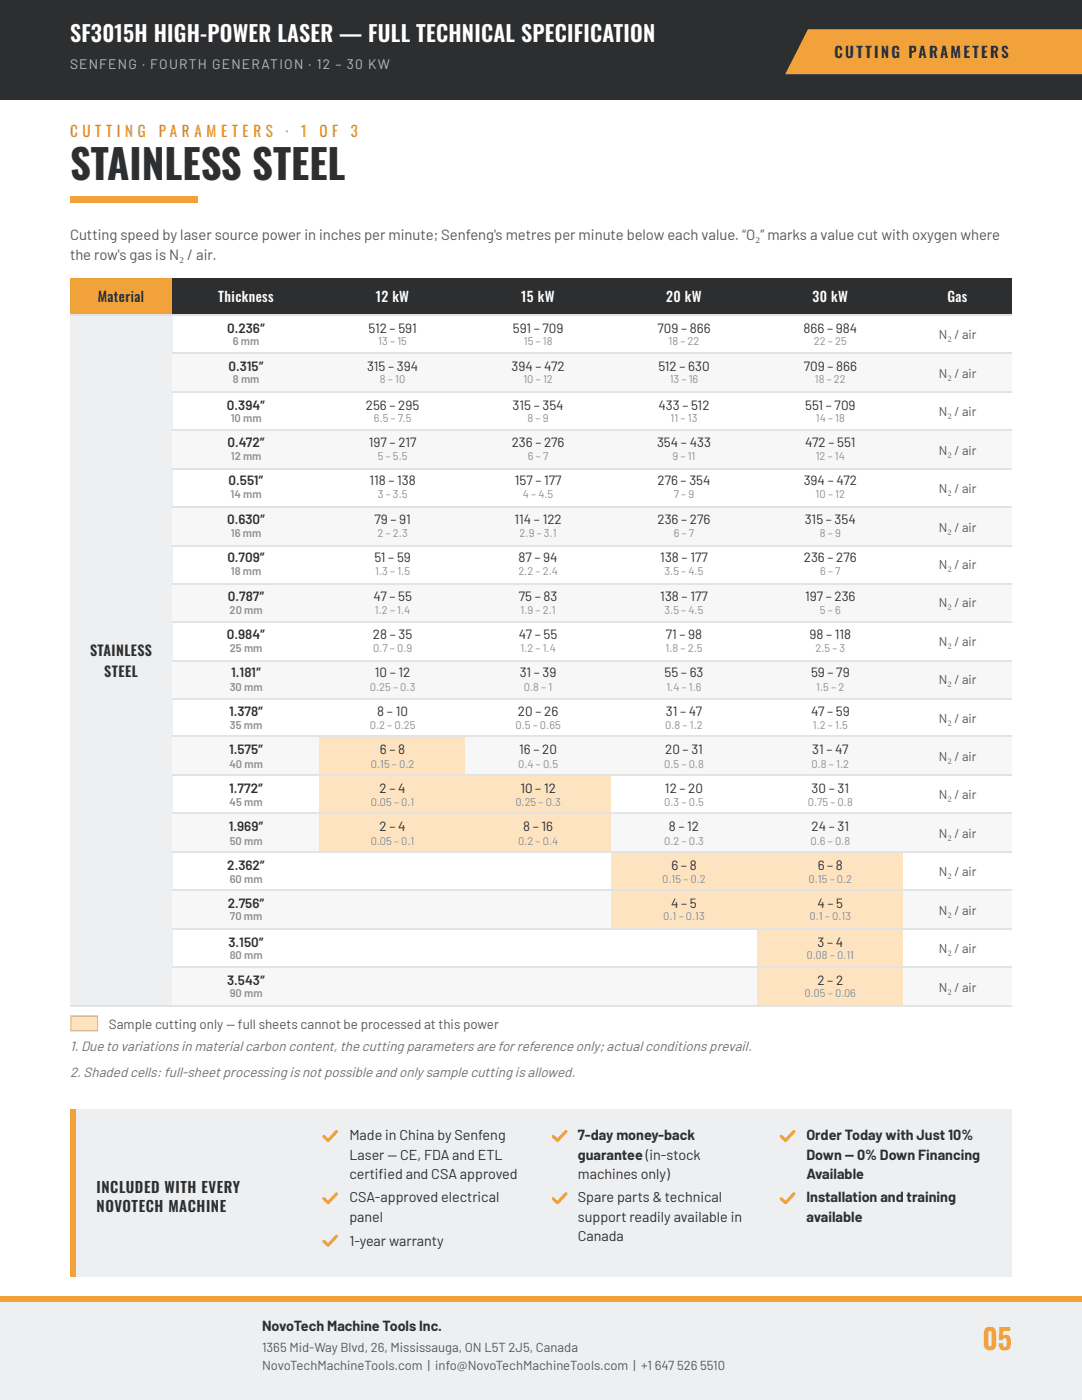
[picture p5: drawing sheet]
<svg xmlns="http://www.w3.org/2000/svg" width="216mm" height="279mm" viewBox="0 0 216 279" stroke-linecap="round" stroke-linejoin="round" font-family="sans-serif">
<defs><g id="words">
<text font-size="8.1" fill="#2d2e30" x="14" y="36">STAINLESS STEEL</text>
<text font-size="5.6" fill="#f2a23b" x="196" y="269.3">05</text>
<text font-size="4.4" fill="#fff" x="14" y="8.5">SF3015H HIGH-POWER LASER — FULL TECHNICAL SPECIFICATION</text>
<g font-size="3" fill="#2d2e30">
<text x="166.5" y="11.6">CUTTING PARAMETERS</text>
<text x="19.3" y="238.1">INCLUDED WITH EVERY</text>
<text x="19.3" y="241.8">NOVOTECH MACHINE</text>
</g>
<g font-size="3" fill="#e08a1e">
<text x="14" y="27.3">C U T T I N G</text>
<text x="31.7" y="27.3">P A R A M E T E R S</text>
<text x="57" y="27.3">·</text>
<text x="60.1" y="27.3">1</text>
<text x="63.8" y="27.3">O F</text>
<text x="70" y="27.3">3</text>
</g>
<g font-size="3" fill="#55575b">
<text x="14" y="47.9">Cutting speed by laser source power in inches per minute; Senfeng's metres per minute below each value. “O₂” marks a value cut with oxygen where</text>
<text x="14" y="51.9">the row's gas is N₂ / air.</text>
</g>
<g font-size="2.9" fill="#2d2e30">
<text x="69.7" y="227.5">Made in China by Senfeng</text>
<text x="115.3" y="227.5">7-day money-back</text>
<text x="160.9" y="227.5">Order Today with Just 10%</text>
<text x="69.7" y="231.5">Laser — CE, FDA and ETL</text>
<text x="115.3" y="231.5">guarantee (in-stock</text>
<text x="160.9" y="231.5">Down — 0% Down Financing</text>
<text x="69.7" y="235.2">certifed and CSA approved</text>
<text x="69.7" y="240">CSA-approved electrical</text>
<text x="75.6" y="235.2">i</text>
<text x="115.3" y="235.2">machines only)</text>
<text x="115.3" y="240">Spare parts &amp; technical</text>
<text x="160.9" y="235.2">Available</text>
<text x="160.9" y="240">Installation and training</text>
<text x="69.7" y="243.9">panel</text>
<text x="115.3" y="243.9">support readily available in</text>
<text x="160.9" y="243.9">available</text>
<text x="69.7" y="248.7">1-year warranty</text>
<text x="115.3" y="247.6">Canada</text>
<text x="52.3" y="265.6">NovoTech Machine Tools Inc.</text>
</g>
<text font-size="2.8" fill="#b8babd" x="14" y="13.8">SENFENG · FOURTH GENERATION · 12 – 30 KW</text>
<g font-size="2.8" fill="#2d2e30">
<text x="19.5" y="60.3">Material</text>
<text x="18" y="131">STAINLESS</text>
<text x="20.8" y="135.2">STEEL</text>
</g>
<g font-size="2.8" fill="#fff">
<text x="43.5" y="60.3">Thickness</text>
<text x="75" y="60.3">12 kW</text>
<text x="104" y="60.3">15 kW</text>
<text x="132.9" y="60.3">20 kW</text>
<text x="162.1" y="60.3">30 kW</text>
<text x="189.1" y="60.3">Gas</text>
</g>
<g font-size="2.8" fill="#6d6f73">
<text x="14" y="209.8">1. Due to variations in material carbon content, the cutting parameters are for reference only; actual conditions prevail.</text>
<text x="14" y="214.8">2. Shaded cells: full-sheet processing is not possible and only sample cutting is allowed.</text>
</g>
<g font-size="2.7" fill="#2d2e30">
<text x="45.3" y="66.4">0.236″</text>
<text x="73.5" y="66.4">512 – 591</text>
<text x="102.3" y="66.4">591 – 709</text>
<text x="131.2" y="66.4">709 – 866</text>
<text x="160.3" y="66.4">866 – 984</text>
<text x="45.6" y="74.1">0.315″</text>
<text x="73.2" y="74.1">315 – 394</text>
<text x="102.1" y="74.1">394 – 472</text>
<text x="131.4" y="74.1">512 – 630</text>
<text x="160.4" y="74.1">709 – 866</text>
<text x="45.3" y="81.8">0.394″</text>
<text x="73" y="81.8">256 – 295</text>
<text x="102.3" y="81.8">315 – 354</text>
<text x="131.4" y="81.8">433 – 512</text>
<text x="160.7" y="81.8">551 – 709</text>
<text x="45.4" y="89.2">0.472″</text>
<text x="73.6" y="89.2">197 – 217</text>
<text x="102.1" y="89.2">236 – 276</text>
<text x="131.1" y="89.2">354 – 433</text>
<text x="160.7" y="89.2">472 – 551</text>
<text x="45.6" y="96.8">0.551″</text>
<text x="73.7" y="96.8">118 – 138</text>
<text x="102.7" y="96.8">157 – 177</text>
<text x="131.2" y="96.8">276 – 354</text>
<text x="160.4" y="96.8">394 – 472</text>
<text x="45.3" y="104.5">0.630″</text>
<text x="74.7" y="104.5">79 – 91</text>
<text x="102.7" y="104.5">114 – 122</text>
<text x="131.2" y="104.5">236 – 276</text>
<text x="160.6" y="104.5">315 – 354</text>
<text x="45.4" y="112.2">0.709″</text>
<text x="74.7" y="112.2">51 – 59</text>
<text x="103.5" y="112.2">87 – 94</text>
<text x="131.8" y="112.2">138 – 177</text>
<text x="160.4" y="112.2">236 – 276</text>
<text x="45.5" y="119.9">0.787″</text>
<text x="74.5" y="119.9">47 – 55</text>
<text x="103.5" y="119.9">75 – 83</text>
<text x="131.8" y="119.9">138 – 177</text>
<text x="160.7" y="119.9">197 – 236</text>
<text x="45.3" y="127.5">0.984″</text>
<text x="74.4" y="127.5">28 – 35</text>
<text x="103.5" y="127.5">47 – 55</text>
<text x="132.8" y="127.5">71 – 98</text>
<text x="161.5" y="127.5">98 – 118</text>
<text x="46.1" y="135.2">1.181″</text>
<text x="74.8" y="135.2">10 – 12</text>
<text x="103.7" y="135.2">31 – 39</text>
<text x="132.6" y="135.2">55 – 63</text>
<text x="161.8" y="135.2">59 – 79</text>
<text x="45.7" y="142.9">1.378″</text>
<text x="75.3" y="142.9">8 – 10</text>
<text x="103.4" y="142.9">20 – 26</text>
<text x="132.9" y="142.9">31 – 47</text>
<text x="161.8" y="142.9">47 – 59</text>
<text x="45.7" y="150.5">1.575″</text>
<text x="75.8" y="150.5">6 – 8</text>
<text x="103.6" y="150.5">16 – 20</text>
<text x="132.7" y="150.5">20 – 31</text>
<text x="162.1" y="150.5">31 – 47</text>
<text x="45.7" y="158.2">1.772″</text>
<text x="75.8" y="158.2">2 – 4</text>
<text x="103.8" y="158.2">10 – 12</text>
<text x="132.7" y="158.2">12 – 20</text>
<text x="161.9" y="158.2">30 – 31</text>
<text x="45.7" y="165.9">1.969″</text>
<text x="75.8" y="165.9">2 – 4</text>
<text x="104.4" y="165.9">8 – 16</text>
<text x="133.5" y="165.9">8 – 12</text>
<text x="161.9" y="165.9">24 – 31</text>
<text x="45.4" y="173.6">2.362″</text>
<text x="134" y="173.6">6 – 8</text>
<text x="163.2" y="173.6">6 – 8</text>
<text x="45.4" y="181.2">2.756″</text>
<text x="133.9" y="181.2">4 – 5</text>
<text x="163.1" y="181.2">4 – 5</text>
<text x="45.6" y="188.9">3.150″</text>
<text x="163.1" y="188.9">3 – 4</text>
<text x="45.3" y="196.6">3.543″</text>
<text x="163.1" y="196.6">2 – 2</text>
</g>
<text font-size="2.7" fill="#55575b" x="21.7" y="205.3">Sample cutting only — full sheets cannot be processed at this power</text>
<g font-size="2.6" fill="#55575b">
<text x="52.3" y="269.9">1365 Mid-Way Blvd, 26, Mississauga, ON L5T 2J5, Canada</text>
<text x="52.3" y="273.3">NovoTechMachineTools.com | info@NovoTechMachineTools.com | +1</text>
<text x="130.6" y="273.3">647</text>
<text x="135.1" y="273.3">526</text>
<text x="139.7" y="273.3">5510</text>
</g>
<g font-size="2.5" fill="#55575b">
<text x="187.3" y="67.7">N₂ / air</text>
<text x="187.3" y="75.4">N₂ / air</text>
<text x="187.3" y="83.1">N₂ / air</text>
<text x="187.3" y="90.8">N₂ / air</text>
<text x="187.3" y="98.4">N₂ / air</text>
<text x="187.3" y="106.1">N₂ / air</text>
<text x="187.3" y="113.5">N₂ / air</text>
<text x="187.3" y="121.2">N₂ / air</text>
<text x="187.3" y="128.9">N₂ / air</text>
<text x="187.3" y="136.5">N₂ / air</text>
<text x="187.3" y="144.2">N₂ / air</text>
<text x="187.3" y="151.9">N₂ / air</text>
<text x="187.3" y="159.5">N₂ / air</text>
<text x="187.3" y="167.2">N₂ / air</text>
<text x="187.3" y="174.9">N₂ / air</text>
<text x="187.3" y="182.6">N₂ / air</text>
<text x="187.3" y="190.2">N₂ / air</text>
<text x="187.3" y="197.9">N₂ / air</text>
</g>
<g font-size="2.2" fill="#8c8e91">
<text x="46.5" y="68.8">6 mm</text>
<text x="75.5" y="68.8">13 – 15</text>
<text x="104.5" y="68.8">15 – 18</text>
<text x="133.4" y="68.8">18 – 22</text>
<text x="162.4" y="68.8">22 – 25</text>
<text x="46.5" y="76.5">8 mm</text>
<text x="75.8" y="76.5">8 – 10</text>
<text x="104.4" y="76.5">10 – 12</text>
<text x="133.6" y="76.5">13 – 16</text>
<text x="162.6" y="76.5">18 – 22</text>
<text x="46" y="84.1">10 mm</text>
<text x="74.6" y="84.1">6.5 – 7.5</text>
<text x="105.3" y="84.1">8 – 9</text>
<text x="133.8" y="84.1">11 – 13</text>
<text x="162.8" y="84.1">14 – 18</text>
<text x="46.1" y="91.8">12 mm</text>
<text x="75.4" y="91.8">5 – 5.5</text>
<text x="105.3" y="91.8">6 – 7</text>
<text x="134.2" y="91.8">9 – 11</text>
<text x="162.8" y="91.8">12 – 14</text>
<text x="46" y="99.5">14 mm</text>
<text x="75.4" y="99.5">3 – 3.5</text>
<text x="104.3" y="99.5">4 – 4.5</text>
<text x="134.4" y="99.5">7 – 9</text>
<text x="162.7" y="99.5">10 – 12</text>
<text x="46.1" y="107.2">16 mm</text>
<text x="75.3" y="107.2">2 – 2.3</text>
<text x="103.7" y="107.2">2.9 – 3.1</text>
<text x="134.4" y="107.2">6 – 7</text>
<text x="163.6" y="107.2">8 – 9</text>
<text x="46.1" y="114.8">18 mm</text>
<text x="74.9" y="114.8">1.3 – 1.5</text>
<text x="103.4" y="114.8">2.2 – 2.4</text>
<text x="132.6" y="114.8">3.5 – 4.5</text>
<text x="163.6" y="114.8">6 – 7</text>
<text x="45.8" y="122.5">20 mm</text>
<text x="74.8" y="122.5">1.2 – 1.4</text>
<text x="103.9" y="122.5">1.9 – 2.1</text>
<text x="132.6" y="122.5">3.5 – 4.5</text>
<text x="163.6" y="122.5">5 – 6</text>
<text x="45.9" y="130.2">25 mm</text>
<text x="74.4" y="130.2">0.7 – 0.9</text>
<text x="103.8" y="130.2">1.2 – 1.4</text>
<text x="132.8" y="130.2">1.8 – 2.5</text>
<text x="162.7" y="130.2">2.5 – 3</text>
<text x="45.8" y="137.8">30 mm</text>
<text x="73.8" y="137.8">0.25 – 0.3</text>
<text x="104.5" y="137.8">0.8 – 1</text>
<text x="133" y="137.8">1.4 – 1.6</text>
<text x="162.9" y="137.8">1.5 – 2</text>
<text x="45.9" y="145.5">35 mm</text>
<text x="73.8" y="145.5">0.2 – 0.25</text>
<text x="102.9" y="145.5">0.5 – 0.65</text>
<text x="132.7" y="145.5">0.8 – 1.2</text>
<text x="162.2" y="145.5">1.2 – 1.5</text>
<text x="45.8" y="153.2">40 mm</text>
<text x="74" y="153.2">0.15 – 0.2</text>
<text x="103.4" y="153.2">0.4 – 0.5</text>
<text x="132.5" y="153.2">0.5 – 0.8</text>
<text x="161.9" y="153.2">0.8 – 1.2</text>
<text x="45.8" y="160.9">45 mm</text>
<text x="74" y="160.9">0.05 – 0.1</text>
<text x="102.8" y="160.9">0.25 – 0.3</text>
<text x="132.5" y="160.9">0.3 – 0.5</text>
<text x="161.2" y="160.9">0.75 – 0.8</text>
<text x="45.8" y="168.5">50 mm</text>
<text x="74" y="168.5">0.05 – 0.1</text>
<text x="103.4" y="168.5">0.2 – 0.4</text>
<text x="132.5" y="168.5">0.2 – 0.3</text>
<text x="161.7" y="168.5">0.6 – 0.8</text>
<text x="45.8" y="176.2">60 mm</text>
<text x="132.1" y="176.2">0.15 – 0.2</text>
<text x="161.3" y="176.2">0.15 – 0.2</text>
<text x="45.9" y="183.6">70 mm</text>
<text x="132.3" y="183.6">0.1 – 0.13</text>
<text x="161.5" y="183.6">0.1 – 0.13</text>
<text x="45.8" y="191.3">80 mm</text>
<text x="160.9" y="191.3">0.08 – 0.11</text>
<text x="45.8" y="199">90 mm</text>
<text x="160.6" y="199">0.05 – 0.06</text>
</g>
</g></defs>
<path d="M0 0h215.9v19.8h-215.9z" fill="#2d2e30"/>
<g fill="#f2a23b">
<path d="M156.6 5.8h59.3v9h-59.3z"/>
<path d="M14 39.2h25.4v1.3h-25.4z"/>
<path d="M14 55.6h20.4v7.4h-20.4z"/>
</g>
<g fill="#2d2e30">
<path d="M34.4 55.6h29.4v7.4h-29.4z"/>
<path d="M63.8 55.6h29.1v7.4h-29.1z"/>
<path d="M92.9 55.6h29.1v7.4h-29.1z"/>
<path d="M122 55.6h29.1v7.4h-29.1z"/>
<path d="M151.1 55.6h29.1v7.4h-29.1z"/>
<path d="M180.2 55.6h21.7v7.4h-21.7z"/>
</g>
<path d="M14 63h20.4v137.8h-20.4z" fill="#eeeff0"/>
<g fill="#f7f7f8">
<path d="M34.4 70.6h29.4v7.7h-29.4z"/>
<path d="M63.8 70.6h29.1v7.7h-29.1z"/>
<path d="M92.9 70.6h29.1v7.7h-29.1z"/>
<path d="M122 70.6h29.1v7.7h-29.1z"/>
<path d="M151.1 70.6h29.1v7.7h-29.1z"/>
<path d="M180.2 70.6h21.7v7.7h-21.7z"/>
<path d="M34.4 85.7h29.4v7.7h-29.4z"/>
<path d="M63.8 85.7h29.1v7.7h-29.1z"/>
<path d="M92.9 85.7h29.1v7.7h-29.1z"/>
<path d="M122 85.7h29.1v7.7h-29.1z"/>
<path d="M151.1 85.7h29.1v7.7h-29.1z"/>
<path d="M180.2 85.7h21.7v7.7h-21.7z"/>
<path d="M34.4 101.1h29.4v7.6h-29.4z"/>
<path d="M63.8 101.1h29.1v7.6h-29.1z"/>
<path d="M92.9 101.1h29.1v7.6h-29.1z"/>
<path d="M122 101.1h29.1v7.6h-29.1z"/>
<path d="M151.1 101.1h29.1v7.6h-29.1z"/>
<path d="M180.2 101.1h21.7v7.6h-21.7z"/>
<path d="M34.4 116.4h29.4v7.7h-29.4z"/>
<path d="M63.8 116.4h29.1v7.7h-29.1z"/>
<path d="M92.9 116.4h29.1v7.7h-29.1z"/>
<path d="M122 116.4h29.1v7.7h-29.1z"/>
<path d="M151.1 116.4h29.1v7.7h-29.1z"/>
<path d="M180.2 116.4h21.7v7.7h-21.7z"/>
<path d="M34.4 131.8h29.4v7.6h-29.4z"/>
<path d="M63.8 131.8h29.1v7.6h-29.1z"/>
<path d="M92.9 131.8h29.1v7.6h-29.1z"/>
<path d="M122 131.8h29.1v7.6h-29.1z"/>
<path d="M151.1 131.8h29.1v7.6h-29.1z"/>
<path d="M180.2 131.8h21.7v7.6h-21.7z"/>
<path d="M34.4 147.1h29.4v7.7h-29.4z"/>
</g>
<path d="M63.8 147.1h29.1v7.7h-29.1z" fill="#fde3bf"/>
<g fill="#f7f7f8">
<path d="M92.9 147.1h29.1v7.7h-29.1z"/>
<path d="M122 147.1h29.1v7.7h-29.1z"/>
<path d="M151.1 147.1h29.1v7.7h-29.1z"/>
<path d="M180.2 147.1h21.7v7.7h-21.7z"/>
</g>
<g fill="#fde3bf">
<path d="M63.8 154.8h29.1v7.7h-29.1z"/>
<path d="M92.9 154.8h29.1v7.7h-29.1z"/>
</g>
<path d="M34.4 162.5h29.4v7.6h-29.4z" fill="#f7f7f8"/>
<g fill="#fde3bf">
<path d="M63.8 162.5h29.1v7.6h-29.1z"/>
<path d="M92.9 162.5h29.1v7.6h-29.1z"/>
</g>
<g fill="#f7f7f8">
<path d="M122 162.5h29.1v7.6h-29.1z"/>
<path d="M151.1 162.5h29.1v7.6h-29.1z"/>
<path d="M180.2 162.5h21.7v7.6h-21.7z"/>
</g>
<g fill="#fde3bf">
<path d="M122 170.1h29.1v7.7h-29.1z"/>
<path d="M151.1 170.1h29.1v7.7h-29.1z"/>
</g>
<g fill="#f7f7f8">
<path d="M34.4 177.8h29.4v7.7h-29.4z"/>
<path d="M63.8 177.8h29.1v7.7h-29.1z"/>
<path d="M92.9 177.8h29.1v7.7h-29.1z"/>
</g>
<g fill="#fde3bf">
<path d="M122 177.8h29.1v7.7h-29.1z"/>
<path d="M151.1 177.8h29.1v7.7h-29.1z"/>
</g>
<path d="M180.2 177.8h21.7v7.7h-21.7z" fill="#f7f7f8"/>
<path d="M151.1 185.5h29.1v7.6h-29.1z" fill="#fde3bf"/>
<g fill="#f7f7f8">
<path d="M34.4 193.1h29.4v7.7h-29.4z"/>
<path d="M63.8 193.1h29.1v7.7h-29.1z"/>
<path d="M92.9 193.1h29.1v7.7h-29.1z"/>
<path d="M122 193.1h29.1v7.7h-29.1z"/>
</g>
<path d="M151.1 193.1h29.1v7.7h-29.1z" fill="#fde3bf"/>
<path d="M180.2 193.1h21.7v7.7h-21.7z" fill="#f7f7f8"/>
<g fill="none" stroke="#e2e3e5" stroke-width=".26">
<path d="M14 62.8h187.9M34.4 70.5h167.5M34.4 78.2h167.5M34.4 85.9h167.5M34.4 93.5h167.5M34.4 101.2h167.5M34.4 108.9h167.5M34.4 116.5h167.5M34.4 124.2h167.5M34.4 131.9h167.5M34.4 139.6h167.5M34.4 147h167.5"/>
<path d="M34.4 154.6h167.5M34.4 162.3h167.5M34.4 170h167.5M34.4 177.7h167.5M34.4 185.3h167.5M34.4 193h167.5M14 200.7h187.9"/>
</g>
<path d="M14 202.7h5.6v3.1h-5.6z" fill="#fde3bf"/>
<path d="M14.2 202.8h5.2v2.9h-5.2z" fill="none" stroke="#e8c48f" stroke-width=".26"/>
<path d="M14 221.5h187.9v33.3h-187.9z" fill="#eeeff0"/>
<path d="M14 221.5h1.1v33.3h-1.1z" fill="#f2a23b"/>
<path d="M67.2 225.8l-1.7 1.8-.9-.8M67.2 238.2l-1.7 1.8-.9-.8M112.9 225.8l-1.7 1.8-.8-.8M112.9 238.2l-1.7 1.8-.8-.8M158.4 225.8l-1.6 1.8-.9-.8M158.4 238.2l-1.6 1.8-.9-.8M67.2 246.7l-1.7 1.8-.9-.8" fill="none" stroke="#f2a23b" stroke-width=".6"/>
<path d="M0 258.8h215.9v20.6h-215.9z" fill="#eeeff0"/>
<path d="M0 258.8h215.9v1h-215.9z" fill="#f2a23b"/>
<use href="#words"/>
</svg>
